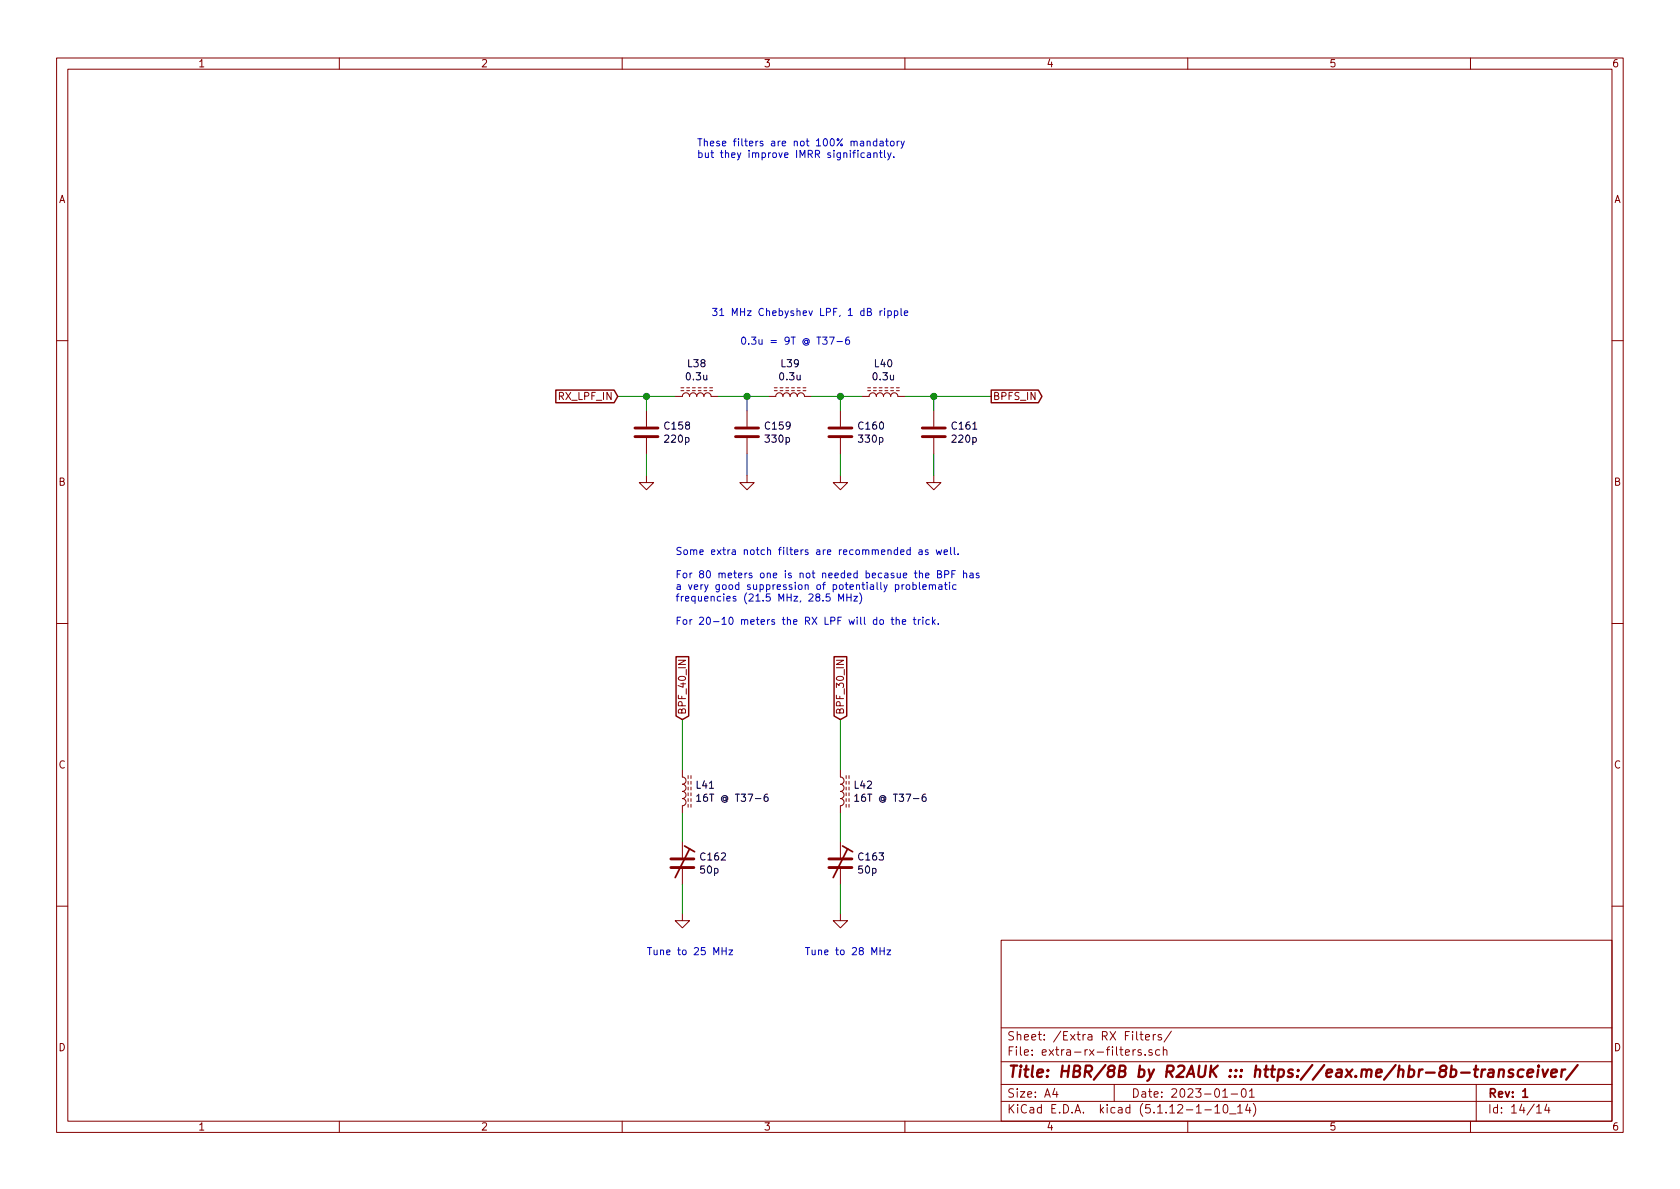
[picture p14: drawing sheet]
EESchema Schematic File Version 4
EELAYER 30 0
EELAYER END
$Descr A4 11693 8268
encoding utf-8
Sheet 14 14
Title "HBR/8B by R2AUK ::: https://eax.me/hbr-8b-transceiver/"
Date "2023-01-01"
Rev "1"
Comp ""
Comment1 ""
Comment2 ""
Comment3 ""
Comment4 ""
$EndDescr
Text Notes 5600 6650 0    50   ~ 0
Tune to 28 MHz
Text Notes 4500 6650 0    50   ~ 0
Tune to 25 MHz
Text Notes 4700 4350 0    50   ~ 0
Some extra notch filters are recommended as well.\n\nFor 80 meters one is not needed becasue the BPF has\na very good suppression of potentially problematic\nfrequencies (21.5 MHz, 28.5 MHz)\n\nFor 20-10 meters the RX LPF will do the trick.
Wire Wire Line
	5850 6150 5850 6350
Wire Wire Line
	5850 5650 5850 5850
Wire Wire Line
	5850 5000 5850 5350
$Comp
L power:GND #PWR0206
U 1 1
P 5850 6350
F 0 "#PWR0206" H 5850 6100 50  0001 C CNN
F 1 "GND" H 5855 6177 50  0001 C CNN
F 2 "" H 5850 6350 50  0001 C CNN
F 3 "" H 5850 6350 50  0001 C CNN
	1    5850 6350
	1    0    0    -1  
$EndComp
$Comp
L Device:CTRIM C163
U 1 1
P 5850 6000
F 0 "C163" H 5965 6046 50  0000 L CNN
F 1 "50p" H 5965 5955 50  0000 L CNN
F 2 "" H 5850 6000 50  0001 C CNN
F 3 "~" H 5850 6000 50  0001 C CNN
	1    5850 6000
	1    0    0    -1  
$EndComp
$Comp
L Device:L_Core_Ferrite L42
U 1 1
P 5850 5500
F 0 "L42" H 5938 5546 50  0000 L CNN
F 1 "16T @ T37-6" H 5938 5455 50  0000 L CNN
F 2 "" H 5850 5500 50  0001 C CNN
F 3 "~" H 5850 5500 50  0001 C CNN
	1    5850 5500
	1    0    0    -1  
$EndComp
Text GLabel 5850 5000 1    50   Input ~ 0
BPF_30_IN
Wire Wire Line
	4750 6150 4750 6350
Wire Wire Line
	4750 5650 4750 5850
Wire Wire Line
	4750 5000 4750 5350
$Comp
L power:GND #PWR0205
U 1 1
P 4750 6350
F 0 "#PWR0205" H 4750 6100 50  0001 C CNN
F 1 "GND" H 4755 6177 50  0001 C CNN
F 2 "" H 4750 6350 50  0001 C CNN
F 3 "" H 4750 6350 50  0001 C CNN
	1    4750 6350
	1    0    0    -1  
$EndComp
$Comp
L Device:CTRIM C162
U 1 1
P 4750 6000
F 0 "C162" H 4865 6046 50  0000 L CNN
F 1 "50p" H 4865 5955 50  0000 L CNN
F 2 "" H 4750 6000 50  0001 C CNN
F 3 "~" H 4750 6000 50  0001 C CNN
	1    4750 6000
	1    0    0    -1  
$EndComp
$Comp
L Device:L_Core_Ferrite L41
U 1 1
P 4750 5500
F 0 "L41" H 4838 5546 50  0000 L CNN
F 1 "16T @ T37-6" H 4838 5455 50  0000 L CNN
F 2 "" H 4750 5500 50  0001 C CNN
F 3 "~" H 4750 5500 50  0001 C CNN
	1    4750 5500
	1    0    0    -1  
$EndComp
Text GLabel 4750 5000 1    50   Input ~ 0
BPF_40_IN
Wire Wire Line
	6500 3150 6500 3300
Wire Wire Line
	6500 2750 6900 2750
Wire Wire Line
	6500 2750 6500 2850
Wire Wire Line
	5850 3150 5850 3300
Wire Wire Line
	5850 2750 6000 2750
Wire Wire Line
	5850 2750 5850 2850
Wire Wire Line
	5200 3150 5200 3300
Wire Wire Line
	5200 2750 5350 2750
Wire Wire Line
	5200 2750 5200 2850
Wire Wire Line
	4500 3150 4500 3300
Wire Wire Line
	4500 2750 4700 2750
Wire Wire Line
	4500 2750 4500 2850
Connection ~ 6500 2750
Wire Wire Line
	6300 2750 6500 2750
Connection ~ 5850 2750
Wire Wire Line
	5650 2750 5850 2750
Connection ~ 5200 2750
Wire Wire Line
	5000 2750 5200 2750
Connection ~ 4500 2750
Wire Wire Line
	4300 2750 4500 2750
$Comp
L power:GND #PWR0204
U 1 1
P 6500 3300
F 0 "#PWR0204" H 6500 3050 50  0001 C CNN
F 1 "GND" H 6505 3127 50  0001 C CNN
F 2 "" H 6500 3300 50  0001 C CNN
F 3 "" H 6500 3300 50  0001 C CNN
	1    6500 3300
	1    0    0    -1  
$EndComp
$Comp
L power:GND #PWR0203
U 1 1
P 5850 3300
F 0 "#PWR0203" H 5850 3050 50  0001 C CNN
F 1 "GND" H 5855 3127 50  0001 C CNN
F 2 "" H 5850 3300 50  0001 C CNN
F 3 "" H 5850 3300 50  0001 C CNN
	1    5850 3300
	1    0    0    -1  
$EndComp
$Comp
L power:GND #PWR0202
U 1 1
P 5200 3300
F 0 "#PWR0202" H 5200 3050 50  0001 C CNN
F 1 "GND" H 5205 3127 50  0001 C CNN
F 2 "" H 5200 3300 50  0001 C CNN
F 3 "" H 5200 3300 50  0001 C CNN
	1    5200 3300
	1    0    0    -1  
$EndComp
$Comp
L power:GND #PWR0201
U 1 1
P 4500 3300
F 0 "#PWR0201" H 4500 3050 50  0001 C CNN
F 1 "GND" H 4505 3127 50  0001 C CNN
F 2 "" H 4500 3300 50  0001 C CNN
F 3 "" H 4500 3300 50  0001 C CNN
	1    4500 3300
	1    0    0    -1  
$EndComp
$Comp
L Device:C C161
U 1 1
P 6500 3000
F 0 "C161" H 6615 3046 50  0000 L CNN
F 1 "220p" H 6615 2955 50  0000 L CNN
F 2 "" H 6538 2850 50  0001 C CNN
F 3 "~" H 6500 3000 50  0001 C CNN
	1    6500 3000
	1    0    0    -1  
$EndComp
$Comp
L Device:C C160
U 1 1
P 5850 3000
F 0 "C160" H 5965 3046 50  0000 L CNN
F 1 "330p" H 5965 2955 50  0000 L CNN
F 2 "" H 5888 2850 50  0001 C CNN
F 3 "~" H 5850 3000 50  0001 C CNN
	1    5850 3000
	1    0    0    -1  
$EndComp
$Comp
L Device:C C159
U 1 1
P 5200 3000
F 0 "C159" H 5315 3046 50  0000 L CNN
F 1 "330p" H 5315 2955 50  0000 L CNN
F 2 "" H 5238 2850 50  0001 C CNN
F 3 "~" H 5200 3000 50  0001 C CNN
	1    5200 3000
	1    0    0    -1  
$EndComp
$Comp
L Device:C C158
U 1 1
P 4500 3000
F 0 "C158" H 4615 3046 50  0000 L CNN
F 1 "220p" H 4615 2955 50  0000 L CNN
F 2 "" H 4538 2850 50  0001 C CNN
F 3 "~" H 4500 3000 50  0001 C CNN
	1    4500 3000
	1    0    0    -1  
$EndComp
$Comp
L Device:L_Core_Ferrite L40
U 1 1
P 6150 2750
F 0 "L40" V 6375 2750 50  0000 C CNN
F 1 "0.3u" V 6284 2750 50  0000 C CNN
F 2 "" H 6150 2750 50  0001 C CNN
F 3 "~" H 6150 2750 50  0001 C CNN
	1    6150 2750
	0    -1   -1   0   
$EndComp
$Comp
L Device:L_Core_Ferrite L39
U 1 1
P 5500 2750
F 0 "L39" V 5725 2750 50  0000 C CNN
F 1 "0.3u" V 5634 2750 50  0000 C CNN
F 2 "" H 5500 2750 50  0001 C CNN
F 3 "~" H 5500 2750 50  0001 C CNN
	1    5500 2750
	0    -1   -1   0   
$EndComp
Text Notes 5150 2400 0    50   ~ 0
0.3u = 9T @ T37-6
$Comp
L Device:L_Core_Ferrite L38
U 1 1
P 4850 2750
F 0 "L38" V 5075 2750 50  0000 C CNN
F 1 "0.3u" V 4984 2750 50  0000 C CNN
F 2 "" H 4850 2750 50  0001 C CNN
F 3 "~" H 4850 2750 50  0001 C CNN
	1    4850 2750
	0    -1   -1   0   
$EndComp
Text GLabel 6900 2750 2    50   Output ~ 0
BPFS_IN
Text GLabel 4300 2750 0    50   Input ~ 0
RX_LPF_IN
Text Notes 4850 1100 0    50   ~ 0
These filters are not 100% mandatory\nbut they improve IMRR significantly.
Text Notes 4950 2200 0    50   ~ 0
31 MHz Chebyshev LPF, 1 dB ripple
$EndSCHEMATC
